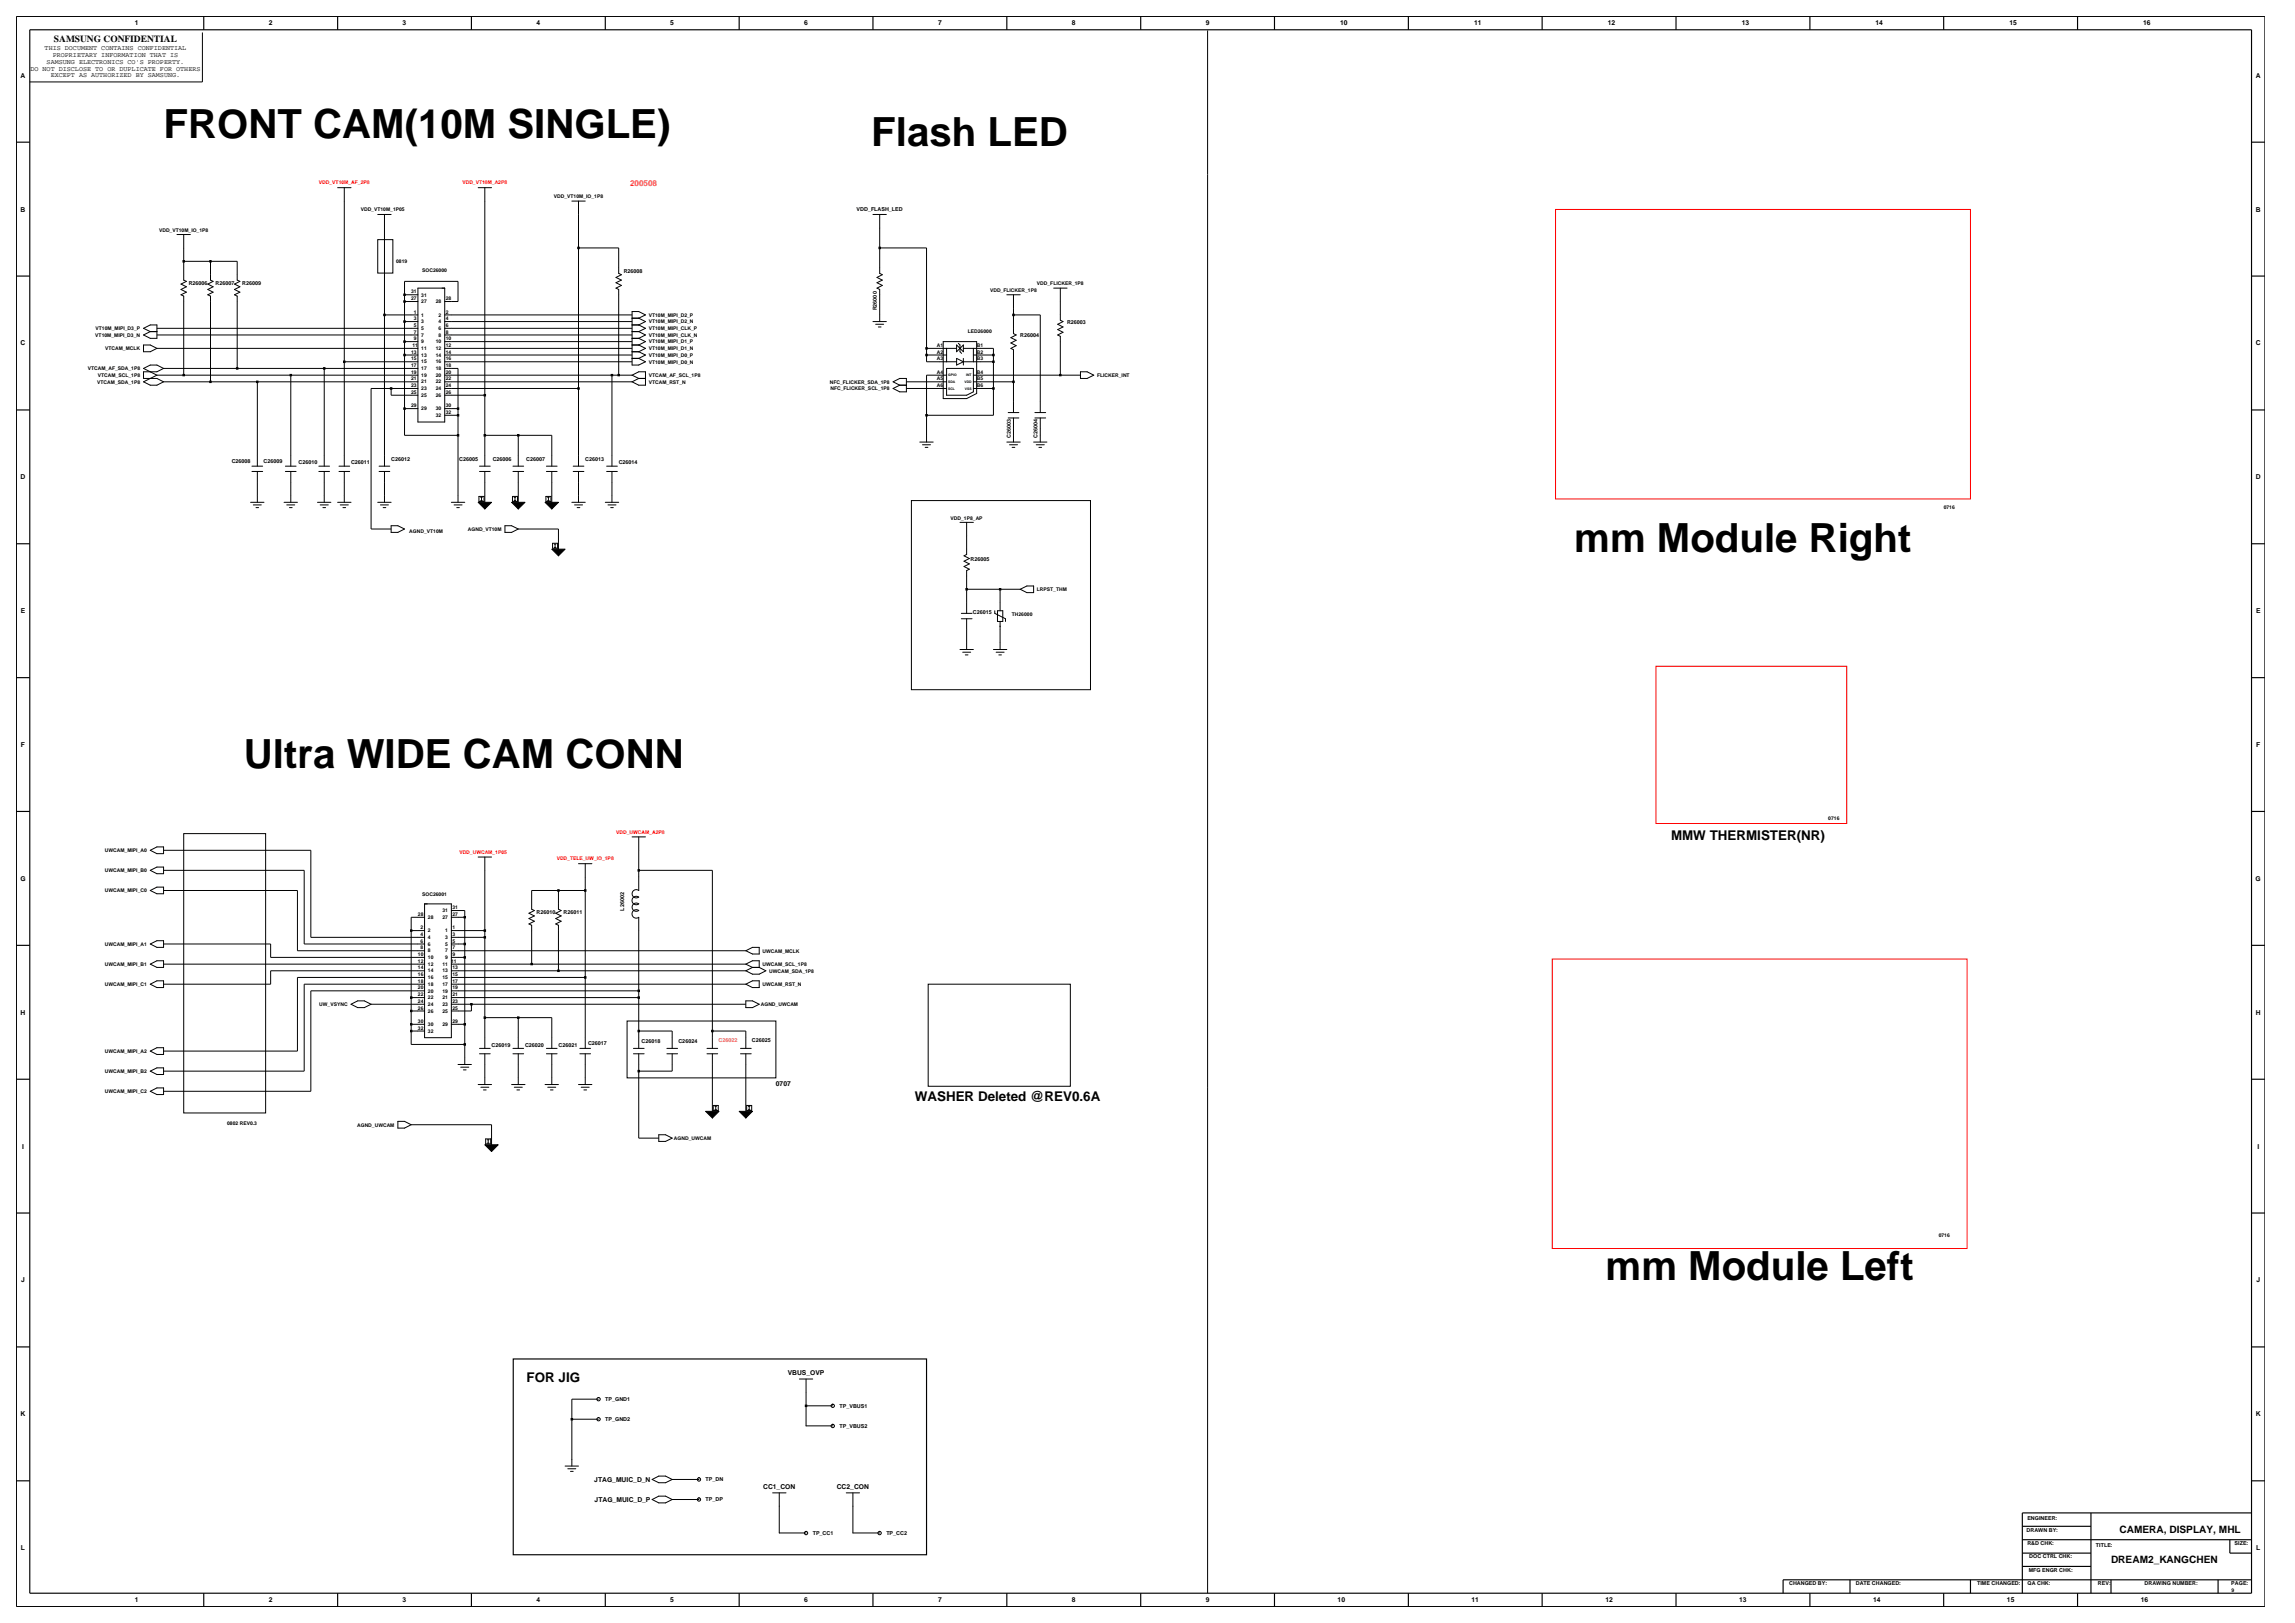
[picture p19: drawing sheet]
<svg xmlns="http://www.w3.org/2000/svg" width="420mm" height="297mm" viewBox="0 0 420 297" stroke-linecap="round" stroke-linejoin="round" font-family="sans-serif">
<defs><g id="words">
<g font-size="7.4">
<text x="29.9" y="25.2">FRONT CAM(10M SINGLE)</text>
<text x="159.5" y="26.7">Flash LED</text>
<text x="288.1" y="101">mm Module Right</text>
<text x="44.6" y="140.6">Ultra WIDE CAM CONN</text>
<text x="293.8" y="234.2">mm Module Left</text>
</g>
<g font-size="2.5">
<text x="305.8" y="153.8">MMW THERMISTER(NR)</text>
<text x="167.4" y="201.5">WASHER Deleted @REV0.6A</text>
<text x="96.4" y="253">FOR JIG</text>
</g>
<g font-size="1.9">
<text x="387.9" y="280.5">CAMERA, DISPLAY, MHL</text>
<text x="386.3" y="286">DREAM2_KANGCHEN</text>
</g>
<text font-size="1.7" x="9.9" y="7.7">SAMSUNG CONFIDENTIAL</text>
<text font-size="1.5" fill="#ff7f00" x="115.3" y="34">200508</text>
<g font-size="1.2">
<text x="24.7" y="4.7">1</text>
<text x="49.2" y="4.7">2</text>
<text x="73.7" y="4.7">3</text>
<text x="98.2" y="4.7">4</text>
<text x="122.7" y="4.7">5</text>
<text x="147.2" y="4.7">6</text>
<text x="171.7" y="4.7">7</text>
<text x="196.2" y="4.7">8</text>
<text x="220.7" y="4.7">9</text>
<text x="245.3" y="4.7">10</text>
<text x="269.8" y="4.7">11</text>
<text x="294.3" y="4.7">12</text>
<text x="318.7" y="4.7">13</text>
<text x="343.2" y="4.7">14</text>
<text x="367.7" y="4.7">15</text>
<text x="392.2" y="4.7">16</text>
<text x="8.2" y="9.2">THIS DOCUMENT CONTAINS CONFIDENTIAL</text>
<text x="8.5" y="11.7">SAMSUNG ELECTRONICS CO'S PROPERTY.</text>
<text x="9.6" y="10.5">PROPRIETARY INFORMATION THAT IS</text>
<text x="3.8" y="14.2">A</text>
<text x="5.6" y="12.9">DO NOT DISCLOSE TO OR DUPLICATE FOR OTHERS</text>
<text x="9.3" y="14.1">EXCEPT AS AUTHORIZED BY SAMSUNG.</text>
<text x="412.8" y="14.2">A</text>
<text x="3.8" y="38.7">B</text>
<text x="412.8" y="38.7">B</text>
<text x="3.8" y="63.2">C</text>
<text x="412.8" y="63.2">C</text>
<text x="3.8" y="87.7">D</text>
<text x="412.8" y="87.7">D</text>
<text x="3.8" y="112.2">E</text>
<text x="412.9" y="112.2">E</text>
<text x="3.8" y="136.7">F</text>
<text x="412.9" y="136.7">F</text>
<text x="3.7" y="161.2">G</text>
<text x="412.8" y="161.2">G</text>
<text x="3.8" y="185.7">H</text>
<text x="412.8" y="185.7">H</text>
<text x="142" y="198.8">0707</text>
<text x="4" y="210.2">I</text>
<text x="413.1" y="210.2">I</text>
<text x="3.9" y="234.7">J</text>
<text x="412.9" y="234.7">J</text>
<text x="144.2" y="251.6">VBUS_OVP</text>
<text x="3.8" y="259.2">K</text>
<text x="412.8" y="259.2">K</text>
<text x="108.8" y="271.2">JTAG_MUIC_D_N</text>
<text x="108.8" y="274.8">JTAG_MUIC_D_P</text>
<text x="139.7" y="272.4">CC1_CON</text>
<text x="153.1" y="272.4">CC2_CON</text>
<text x="3.8" y="283.7">L</text>
<text x="412.9" y="283.7">L</text>
<text x="24.7" y="293.2">1</text>
<text x="49.2" y="293.2">2</text>
<text x="73.7" y="293.2">3</text>
<text x="98.2" y="293.2">4</text>
<text x="122.7" y="293.2">5</text>
<text x="147.2" y="293.2">6</text>
<text x="171.7" y="293.2">7</text>
<text x="196.2" y="293.2">8</text>
<text x="220.7" y="293.2">9</text>
<text x="244.8" y="293.2">10</text>
<text x="269.3" y="293.2">11</text>
<text x="293.8" y="293.2">12</text>
<text x="318.3" y="293.2">13</text>
<text x="342.8" y="293.2">14</text>
<text x="367.3" y="293.2">15</text>
<text x="391.8" y="293.2">16</text>
</g>
<g font-size="1">
<text x="156.8" y="38.7">VDD_FLASH_LED</text>
<text x="34.5" y="52.1">R26006</text>
<text x="39.4" y="52.1">R26007</text>
<text x="44.3" y="52.1">R26009</text>
<text x="114.1" y="50">R26008</text>
<text x="160.5" y="56.8" transform="rotate(-90 160.5 56.8)">R26000</text>
<text x="195.3" y="59.3">R26003</text>
<text x="186.7" y="61.7">R26004</text>
<text x="185" y="80.1" transform="rotate(-90 185 80.1)">C26003</text>
<text x="189.9" y="80.1" transform="rotate(-90 189.9 80.1)">C26004</text>
<text x="42.4" y="84.7">C26008</text>
<text x="48.2" y="84.7">C26009</text>
<text x="54.6" y="84.9">C26010</text>
<text x="64.2" y="84.9">C26011</text>
<text x="71.6" y="84.4">C26012</text>
<text x="84" y="84.4">C26005</text>
<text x="90.2" y="84.4">C26006</text>
<text x="96.3" y="84.4">C26007</text>
<text x="107.1" y="84.4">C26013</text>
<text x="113.2" y="84.9">C26014</text>
<text x="177.6" y="102.7">R26005</text>
<text x="178" y="112.4">C26015</text>
<text x="98.2" y="167.2">R26010</text>
<text x="103.1" y="167.2">R26011</text>
<text x="114.2" y="166.6" transform="rotate(-90 114.2 166.6)">L26002</text>
<text x="90" y="191.5">C26019</text>
<text x="96.1" y="191.5">C26020</text>
<text x="102.2" y="191.5">C26021</text>
<text x="107.6" y="191.2">C26017</text>
<text x="117.4" y="190.9">C26018</text>
<text x="124.2" y="190.9">C26024</text>
<text x="137.6" y="190.6">C26025</text>
<text x="110.8" y="256.4">TP_GND1</text>
<text x="153.6" y="257.6">TP_VBUS1</text>
<text x="110.8" y="260.1">TP_GND2</text>
<text x="153.6" y="261.3">TP_VBUS2</text>
<text x="129.1" y="271.1">TP_DN</text>
<text x="129.1" y="274.7">TP_DP</text>
<text x="148.7" y="280.9">TP_CC1</text>
<text x="162.2" y="280.9">TP_CC2</text>
<text x="370.9" y="280.2">DRAWN BY:</text>
<text x="371" y="278.1">ENGINEER:</text>
<text x="371" y="282.7">R&amp;D CHK:</text>
<text x="371.3" y="287.6">MFG ENGR CHK:</text>
<text x="371.4" y="285.2">DOC CTRL CHK:</text>
<text x="383.6" y="283">TITLE:</text>
<text x="408.9" y="282.7">SIZE:</text>
<text x="327.4" y="290.1">CHANGED BY:</text>
<text x="339.6" y="290.1">DATE CHANGED:</text>
<text x="361.8" y="290.1">TIME CHANGED:</text>
<text x="371.1" y="290.1">QA CHK:</text>
<text x="383.9" y="290.1">REV:</text>
<text x="392.5" y="290.1">DRAWING NUMBER:</text>
<text x="408.3" y="290.1">PAGE:</text>
</g>
<text font-size="1" fill="#cc7f32" x="131.5" y="190.6">C26022</text>
<g font-size=".9" fill="#f00">
<text x="58.4" y="33.8">VDD_VT10M_AF_2P8</text>
<text x="84.6" y="33.8">VDD_VT10M_A2P8</text>
<text x="112.8" y="152.6">VDD_UWCAM_A2P8</text>
<text x="84.1" y="156.2">VDD_UWCAM_1P05</text>
<text x="101.9" y="157.5">VDD_TELE_UW_IO_1P8</text>
</g>
<g font-size=".9">
<text x="66" y="38.7">VDD_VT10M_1P05</text>
<text x="101.4" y="36.2">VDD_VT10M_IO_1P8</text>
<text x="29.1" y="42.5">VDD_VT10M_IO_1P8</text>
<text x="72.5" y="48.1">0819</text>
<text x="75.2" y="53.7">31</text>
<text x="77.3" y="49.7">SOC26000</text>
<text x="181.2" y="53.4">VDD_FLICKER_1P8</text>
<text x="189.8" y="52.1">VDD_FLICKER_1P8</text>
<text x="75.2" y="54.9">27</text>
<text x="75.7" y="59.8">5</text>
<text x="75.7" y="58.6">3</text>
<text x="75.7" y="57.4">1</text>
<text x="77.1" y="54.3">31</text>
<text x="77.1" y="55.5">27</text>
<text x="77.1" y="59.1">3</text>
<text x="77.1" y="57.9">1</text>
<text x="79.7" y="55.5">28</text>
<text x="80.3" y="59.1">4</text>
<text x="80.3" y="57.9">2</text>
<text x="81.6" y="54.9">28</text>
<text x="81.6" y="58.6">4</text>
<text x="81.6" y="59.8">6</text>
<text x="81.6" y="57.4">2</text>
<text x="118.7" y="59.2">VT10M_MIPI_D2_N</text>
<text x="118.7" y="58">VT10M_MIPI_D2_P</text>
<text x="17.4" y="61.6">VT10M_MIPI_D3_N</text>
<text x="17.5" y="60.4">VT10M_MIPI_D3_P</text>
<text x="19.2" y="64.1">VTCAM_MCLK</text>
<text x="75.2" y="64.7">13</text>
<text x="75.2" y="66">15</text>
<text x="75.5" y="63.5">11</text>
<text x="75.7" y="61">7</text>
<text x="75.7" y="62.3">9</text>
<text x="77.1" y="60.4">5</text>
<text x="77.1" y="61.6">7</text>
<text x="77.1" y="62.8">9</text>
<text x="77.1" y="64">11</text>
<text x="77.1" y="65.3">13</text>
<text x="79.7" y="62.8">10</text>
<text x="79.7" y="64">12</text>
<text x="79.7" y="65.3">14</text>
<text x="80.3" y="60.4">6</text>
<text x="80.3" y="61.6">8</text>
<text x="81.6" y="62.3">10</text>
<text x="81.6" y="63.5">12</text>
<text x="81.6" y="64.7">14</text>
<text x="81.6" y="66">16</text>
<text x="81.6" y="61">8</text>
<text x="118.7" y="65.3">VT10M_MIPI_D0_P</text>
<text x="118.7" y="61.6">VT10M_MIPI_CLK_N</text>
<text x="118.7" y="60.4">VT10M_MIPI_CLK_P</text>
<text x="118.7" y="64.1">VT10M_MIPI_D1_N</text>
<text x="118.7" y="62.8">VT10M_MIPI_D1_P</text>
<text x="171.4" y="63.5">A1</text>
<text x="171.4" y="64.7">A2</text>
<text x="171.4" y="65.9">A3</text>
<text x="177.1" y="61">LED26000</text>
<text x="178.8" y="63.5">B1</text>
<text x="178.8" y="64.7">B2</text>
<text x="178.8" y="65.9">B3</text>
<text x="16.1" y="67.7">VTCAM_AF_SDA_1P8</text>
<text x="17.8" y="70.2">VTCAM_SDA_1P8</text>
<text x="17.9" y="69">VTCAM_SCL_1P8</text>
<text x="75.2" y="70.9">23</text>
<text x="75.2" y="67.2">17</text>
<text x="75.2" y="68.4">19</text>
<text x="75.2" y="69.6">21</text>
<text x="77.1" y="71.4">23</text>
<text x="77.1" y="67.7">17</text>
<text x="77.1" y="69">19</text>
<text x="77.1" y="70.2">21</text>
<text x="77.1" y="66.5">15</text>
<text x="79.7" y="71.4">24</text>
<text x="79.7" y="67.7">18</text>
<text x="79.7" y="69">20</text>
<text x="79.7" y="70.2">22</text>
<text x="79.7" y="66.5">16</text>
<text x="81.6" y="70.9">24</text>
<text x="81.6" y="67.2">18</text>
<text x="81.6" y="68.4">20</text>
<text x="81.6" y="69.6">22</text>
<text x="118.7" y="69">VTCAM_AF_SCL_1P8</text>
<text x="118.7" y="70.2">VTCAM_RST_N</text>
<text x="118.7" y="66.5">VT10M_MIPI_D0_N</text>
<text x="151.9" y="70.2">NFC_FLICKER_SDA_1P8</text>
<text x="152" y="71.4">NFC_FLICKER_SCL_1P8</text>
<text x="171.4" y="69.6">A5</text>
<text x="171.4" y="70.8">A6</text>
<text x="171.4" y="68.4">A4</text>
<text x="178.8" y="68.4">B4</text>
<text x="178.8" y="69.6">B5</text>
<text x="178.8" y="70.8">B6</text>
<text x="200.8" y="69">FLICKER_INT</text>
<text x="75.2" y="72.1">25</text>
<text x="75.2" y="74.5">29</text>
<text x="77.1" y="72.6">25</text>
<text x="77.1" y="75.1">29</text>
<text x="79.7" y="75.1">30</text>
<text x="79.7" y="76.3">32</text>
<text x="79.7" y="72.6">26</text>
<text x="81.6" y="74.5">30</text>
<text x="81.6" y="75.7">32</text>
<text x="81.6" y="72.1">26</text>
<text x="174" y="95.2">VDD_1P8_AP</text>
<text x="355.7" y="93.1">0716</text>
<text x="74.9" y="97.4">AGND_VT10M</text>
<text x="85.6" y="97.1">AGND_VT10M</text>
<text x="185.2" y="112.7">TH26000</text>
<text x="189.8" y="108.2">LRPST_THM</text>
<text x="19.2" y="155.9">UWCAM_MIPI_A0</text>
<text x="334.6" y="150.1">0716</text>
<text x="19.2" y="159.6">UWCAM_MIPI_B0</text>
<text x="19.2" y="163.3">UWCAM_MIPI_C0</text>
<text x="76.5" y="167.6">28</text>
<text x="77.3" y="163.9">SOC26001</text>
<text x="81" y="166.9">31</text>
<text x="82.8" y="166.4">31</text>
<text x="82.8" y="167.6">27</text>
<text x="19.2" y="173.1">UWCAM_MIPI_A1</text>
<text x="77" y="173.7">8</text>
<text x="77" y="171.3">4</text>
<text x="77" y="172.5">6</text>
<text x="77" y="170">2</text>
<text x="78.3" y="171.8">4</text>
<text x="78.3" y="173.1">6</text>
<text x="78.3" y="168.2">28</text>
<text x="78.3" y="170.6">2</text>
<text x="81" y="168.2">27</text>
<text x="81.5" y="173.1">5</text>
<text x="81.5" y="171.8">3</text>
<text x="81.5" y="170.6">1</text>
<text x="82.8" y="171.3">3</text>
<text x="82.8" y="172.5">5</text>
<text x="82.8" y="173.7">7</text>
<text x="82.8" y="170">1</text>
<text x="19.2" y="176.8">UWCAM_MIPI_B1</text>
<text x="76.5" y="178.6">16</text>
<text x="76.5" y="179.8">18</text>
<text x="76.5" y="174.9">10</text>
<text x="76.5" y="176.2">12</text>
<text x="76.5" y="177.4">14</text>
<text x="78.3" y="174.3">8</text>
<text x="78.3" y="179.2">16</text>
<text x="78.3" y="175.5">10</text>
<text x="78.3" y="176.7">12</text>
<text x="78.3" y="177.9">14</text>
<text x="81" y="176.7">11</text>
<text x="81" y="177.9">13</text>
<text x="81" y="179.2">15</text>
<text x="81.5" y="175.5">9</text>
<text x="81.5" y="174.3">7</text>
<text x="82.6" y="176.2">11</text>
<text x="82.8" y="178.6">15</text>
<text x="82.8" y="179.8">17</text>
<text x="82.8" y="177.4">13</text>
<text x="82.8" y="174.9">9</text>
<text x="139.6" y="176.8">UWCAM_SCL_1P8</text>
<text x="139.6" y="174.3">UWCAM_MCLK</text>
<text x="140.8" y="178">UWCAM_SDA_1P8</text>
<text x="19.2" y="180.4">UWCAM_MIPI_C1</text>
<text x="58.4" y="184.1">UW_VSYNC</text>
<text x="76.5" y="182.3">22</text>
<text x="76.5" y="183.5">24</text>
<text x="76.5" y="184.7">26</text>
<text x="76.5" y="181.1">20</text>
<text x="78.3" y="184.1">24</text>
<text x="78.3" y="185.3">26</text>
<text x="78.3" y="180.4">18</text>
<text x="78.3" y="181.6">20</text>
<text x="78.3" y="182.8">22</text>
<text x="81" y="184.1">23</text>
<text x="81" y="185.3">25</text>
<text x="81" y="180.4">17</text>
<text x="81" y="181.6">19</text>
<text x="81" y="182.8">21</text>
<text x="82.8" y="183.5">23</text>
<text x="82.8" y="184.7">25</text>
<text x="82.8" y="181.1">19</text>
<text x="82.8" y="182.3">21</text>
<text x="139.2" y="184.1">AGND_UWCAM</text>
<text x="139.6" y="180.4">UWCAM_RST_N</text>
<text x="76.5" y="187.2">30</text>
<text x="76.5" y="188.4">32</text>
<text x="78.3" y="187.7">30</text>
<text x="78.3" y="189">32</text>
<text x="81" y="187.7">29</text>
<text x="82.8" y="187.2">29</text>
<text x="19.2" y="196.3">UWCAM_MIPI_B2</text>
<text x="19.2" y="192.7">UWCAM_MIPI_A2</text>
<text x="19.2" y="200">UWCAM_MIPI_C2</text>
<text x="41.6" y="205.8">0802 REV0.3</text>
<text x="65.4" y="206.1">AGND_UWCAM</text>
<text x="123.3" y="208.6">AGND_UWCAM</text>
<text x="354.8" y="226.3">0716</text>
<text x="408.4" y="291.2">9</text>
</g>
<g font-size=".6">
<text x="173.5" y="70.1">SDA</text>
<text x="173.5" y="71.3">SCL</text>
<text x="173.5" y="68.9">GPIO</text>
<text x="176.5" y="70.1">VDD</text>
<text x="176.6" y="71.3">VSS</text>
<text x="176.8" y="68.9">INT</text>
</g>
</g></defs>
<!-- layer: MFD Layer /idea/tmp/Extended-Print.sooung.chun.sheet6.1.mfd -->
<g fill="none" stroke="#000" stroke-width=".18">
<path d="M37 5.9v9.1h-31.5M221 5.6v285.9M61.8 34.3h2.4M63 34.3v51M69.1 39.2h2.5M70.4 39.2v46.1M87.5 34.3h2.5M88.7 34.3v51M104.7 36.8h2.4M105.9 36.8v48.5M159.8 39.2h2.4M161 39.2v10.8l.5 .3-1 .5 1 .5-1 .4 1 .5-1 .5 .5 .3v5.8"/>
<path d="M32.4 42.9h2.4M33.6 47.8h9.8v3.5l.5 .2-1 .5 1 .5-1 .5 1 .5-1 .4 .5 .3v13.2M33.6 42.9v8.4l.5 .2-1 .5 1 .5-1 .5 1 .5-1 .4 .5 .3v14.5M38.5 47.8v3.5l.5 .2-1 .5 1 .5-1 .5 1 .5-1 .4 .5 .3v15.7M69.1 43.9h2.8v6.1h-2.8zM70.4 57.6h6.1M74 55.2h2.5M74 53.9h2.5M74 58.8h2.5M76.5 52.7h4.9v24.5h-4.9zM81.4 55.2h2.4v-3.7h-9.8v28.2h9.8M81.4 57.6h34.3"/>
<path d="M81.4 58.8h34.3M105.9 45.4h7.3v4.6l.5 .3-1 .5 1 .5-1 .4 1 .5-1 .5 .5 .3v15.7M115.7 58.2h1.2M115.7 59.5h1.2M116.9 58.2l1.2-.6-1.2-.6h-1.2v9.8h1.2l1.2-.6-1.2-.6M116.9 58.2l1.2 .6-1.2 .7M116.9 59.5l1.2 .6-1.2 .6M159.8 58.8h2.4M160.2 59.3h1.5M160.7 59.8h.5M161 45.4h8.6v20.8h5.5M184.3 53.9h2.4"/>
<path d="M185.5 57.6h4.9v17.9M185.5 53.9v7.1l.5 .3-1 .5 1 .5-1 .5 1 .5-1 .4 .5 .3v11.5M192.8 52.7h2.5M194 52.7v5.9l.5 .2-.9 .5 .9 .5-.9 .5 .9 .5-.9 .5 .4 .2v7.2M26.3 63.1h1.2l1.2 .6-1.2 .7h-1.2zM26.3 60.1l1.2-.6h1.2v2.4h-1.2l-1.2-.6 1.2-.6zM27.5 60.7h1.2M28.7 60.1h47.8M28.7 61.3h47.8M28.7 63.7h47.8M28.7 68.7h47.8M28.7 68.7l-2.4 1.2 1.2 .6h1.2l1.2-.6"/>
<path d="M29.9 67.4l-1.2-.6h-1.2l-1.2 .6 2.4 1.3M29.9 67.4l-1.2 .6h-2.4v1.3h2.4l1.2 .6M29.9 67.4h46.6M29.9 69.9h46.6M47.1 69.9v15.4M53.2 68.7v16.6M59.3 67.4v17.9M63 66.2h13.5M71.6 71.1v1.2h4.9M74 62.5h2.5M74 65h2.5M74 74.8h2.5"/>
<path d="M76.5 71.1h-8.6v25.7h3.7M81.4 67.4h2.4v24.5M81.4 60.1h34.3M81.4 61.3h34.3M81.4 62.5h34.3M81.4 63.7h34.3M81.4 65h34.3M81.4 66.2h34.3M81.4 68.7h34.3M81.4 69.9h34.3M81.4 71.1h24.5M81.4 72.3h7.3"/>
<path d="M81.4 74.8h2.4M81.4 76h2.4M88.7 79.7h12.3v5.6M94.8 79.7v5.6M112 68.7v16.6M115.7 68.7l1.2-.7h1.2v2.5h-1.2l-1.2-.6M115.7 64.4h1.2M115.7 65.6h1.2M115.7 63.1h1.2M115.7 61.9h1.2M115.7 60.7h1.2M115.7 68.7l1.2 .6"/>
<path d="M116.9 64.4l1.2 .6-1.2 .6M116.9 69.3h1.2M116.9 69.3l-1.2 .6M116.9 61.9l1.2 .6-1.2 .6M116.9 60.7l1.2 .6-1.2 .6M116.9 63.1l1.2 .6-1.2 .7M163.4 69.9l1.3-.6h1.2v2.4h-1.2l-1.3-.6 1.3-.6zM164.7 70.5h1.2M165.9 69.9h7.3M165.9 71.1h7.3M169.6 63.7h5.5M169.6 65h3.6"/>
<path d="M172.6 62.5h6.1v9.5l-1.8 .9h-4.3zM173.2 67.4h4.9v4.3l-1.2 .6h-3.7zM173.2 68.7h-3.6v12.2M173.2 63.7v2.5M175.1 63.1v1.3l1.2-1.3v1.3zM175.1 65.6l1.2 .6-1.2 .6zM175.4 62.8l.3 .3v1.3l.3 .3M176.3 63.7h5.5v12.3h-12.2M176.3 66.2h5.5M176.3 65.6v1.2M178.1 65h3.7M178.1 68.7h19.6"/>
<path d="M178.1 69.9h7.4M178.1 71.1h3.7M178.1 63.7v2.5M184.5 76.5h2M184.5 75.5h2M185.5 76.5v4.4M189.4 76.5h2M189.4 75.5h2M190.4 76.5v4.4M197.7 68h1.2l1.3 .7-1.3 .6h-1.2zM45.9 91.9h2.4M46.1 86.3h2"/>
<path d="M46.1 85.3h2M46.4 92.4h1.4M46.8 92.9h.5M47.1 86.3v5.6M52 91.9h2.4M52.2 86.3h2M52.2 85.3h2M52.5 92.4h1.4M53 92.9h.5M53.2 86.3v5.6M58.1 91.9h2.5M58.3 86.3h2"/>
<path d="M58.3 85.3h2M58.6 92.4h1.5M59.1 92.9h.5M59.3 86.3v5.6M61.8 91.9h2.4M62 86.3h2M62 85.3h2M62.3 92.4h1.4M62.8 92.9h.5M63 86.3v5.6M69.1 91.9h2.5M69.4 86.3h1.9"/>
<path d="M69.4 85.3h1.9M69.6 92.4h1.5M70.1 92.9h.5M70.4 86.3v5.6M71.6 96.2h1.2l1.2 .6-1.2 .6h-1.2zM82.6 91.9h2.5M83.1 92.4h1.5M83.6 92.9h.5M87.6 90.8h1v1h-1zM87.8 86.3h1.9M87.8 85.3h1.9M88 91h.3"/>
<path d="M88 91.6h.3M88.1 91v.6M88.7 86.3v5.6M92.4 96.2h1.2l1.2 .6-1.2 .6h-1.2zM93.8 90.8h.9v1h-.9zM93.9 86.3h1.9M93.9 85.3h1.9M94.1 91h.3M94.1 91.6h.3M94.2 91v.6M94.8 86.3v5.6M94.8 96.8h7.4v3.7"/>
<path d="M99.9 90.8h.9v1h-.9zM100 86.3h2M100 85.3h2M100.2 91h.3M100.2 91.6h.3M100.4 91v.6M101 86.3v5.6M101.1 99.4h.9v.9h-.9zM101.4 99.6h.3M101.6 99.6v.6M104.7 91.9h2.4M104.9 86.3h2"/>
<path d="M104.9 85.3h2M105.1 92.4h1.5M105.6 92.9h.5M105.9 86.3v5.6M110.8 91.9h2.4M111 86.3h2M111 85.3h2M111.3 92.4h1.4M111.8 92.9h.4M112 86.3v5.6M166.8 91.6h32.8v34.6h-32.8zM168.3 80.9h2.5"/>
<path d="M168.8 81.4h1.5M169.3 81.9h.5M175.7 95.6h2.4M176.9 95.6v5.9l-.5 .2 1 .5-1 .5 1 .5-1 .5 1 .5-.5 .2v7.8M184.3 80.9h2.4M184.7 81.4h1.5M185.2 81.9h.5M189.2 80.9h2.4M189.6 81.4h1.5M190.1 81.9h.5M101.4 100.2h.3M175.7 118.9h2.4"/>
<path d="M175.9 112.2h2M175.9 113.2h2M176.2 119.3h1.4M176.7 119.8h.4M176.9 113.2v5.7M176.9 107.8h9.8M181.8 118.9h2.5M182.1 111.8v.4l1.9 1v.5M182.3 119.3h1.5M182.5 111.8h1v1.9h-1zM182.8 119.8h.5M183 107.8v4"/>
<path d="M183 113.7v5.2M186.7 107.8l1.2-.6h1.3v1.2h-1.3zM27.5 155.6l1.2-.6h1.2v1.2h-1.2zM27.5 159.3l1.2-.6h1.2v1.2h-1.2zM29.9 159.3h25.8v13.4h22M29.9 155.6h27v15.9h20.8M33.6 152.5h15v51.2h-15zM87.5 156.8h2.5M88.7 156.8v35M105.9 158h2.4M107.1 158v33.8M115.7 153.1h2.4"/>
<path d="M116.9 153.1v9.8a.76 .76 0 0 0-1 .1 .76 .76 0 0 0 0 1.1 .76 .76 0 0 0 1 .1 .77 .77 0 0 0-1 .1 .77 .77 0 0 0 0 1 .77 .77 0 0 0 1 .1 .76 .76 0 0 0-1 .1 .76 .76 0 0 0 0 1 .76 .76 0 0 0 1 .1 .77 .77 0 0 0-1 .1 .77 .77 0 0 0 0 1.1 .77 .77 0 0 0 1 .1v23.9M116.9 159.3h13.5v32.5M27.5 162.9l1.2-.6h1.2v1.2h-1.2zM27.5 172.7l1.2-.6h1.2v1.3h-1.2zM27.5 176.4l1.2-.6h1.2v1.2h-1.2zM29.9 172.7h19.6v2.5h28.2M29.9 162.9h24.5v11.1h23.3M29.9 176.4h47.8M75.2 170.3h2.5M77.7 177.6h-28.2v2.5h-19.6M77.7 178.9h-23.3v13.4h-24.5M77.7 167.9h-2.5v23.2h9.9"/>
<path d="M77.7 165.4h4.9v24.5h-4.9zM82.6 172.7h2.5M82.6 174h53.9M82.6 175.2h2.5M82.6 176.4h53.9M82.6 177.6h53.9M82.6 178.9h24.5M82.6 167.9h2.5M82.6 166.6h2.5v28.2M82.6 170.3h6.1M82.6 171.5h6.1M102.2 162.9v3.5l.5 .2-1 .5 1 .5-1 .5 1 .5-1 .5 .5 .2v8.3"/>
<path d="M107.1 162.9h-9.8v3.5l.5 .2-1 .5 1 .5-1 .5 1 .5-1 .5 .5 .2v7.1M136.5 176.4l1.2-.6h1.2v1.2M136.5 174l1.2-.6h1.2v1.2h-1.2zM136.5 176.4l1.2 .6M137.7 177h1.2M137.7 177l-1.2 .6M138.9 177l1.3 .6-1.3 .7h-1.2l-1.2-.7M27.5 180.1l1.2-.6h1.2v1.2h-1.2zM27.5 192.3l1.2-.6h1.2v1.3h-1.2zM27.5 196l1.2-.6h1.2v1.2h-1.2zM27.5 199.7l1.2-.6h1.2v1.2h-1.2zM64.2 183.8l1.3-.7h1.2l1.2 .7-1.2 .6h-1.2z"/>
<path d="M67.9 183.8h9.8M75.2 182.5h2.5M75.2 185h2.5M75.2 187.4h2.5M75.2 188.7h2.5M77.7 180.1h-22v15.9h-25.8M77.7 181.3h-20.8v18.4h-27M82.6 180.1h53.9M82.6 181.3h34.3M82.6 182.5h34.3M82.6 183.8h53.9M82.6 187.4h2.5"/>
<path d="M83.8 194.8h2.5M84.3 195.3h1.5M84.8 195.8h.5M86.3 183.8v1.2h-3.7M87.5 198.5h2.5M87.8 192.8h1.9M87.8 191.8h1.9M88 198.9h1.5M88.5 199.4h.5M88.7 192.8v5.7M88.7 186.2h12.3v5.6M93.6 198.5h2.5"/>
<path d="M93.9 192.8h1.9M93.9 191.8h1.9M94.1 198.9h1.5M94.6 199.4h.5M94.8 186.2v5.6M94.8 192.8v5.7M99.7 198.5h2.5M100 192.8h2M100 191.8h2M100.2 198.9h1.5M100.7 199.4h.5M101 192.8v5.7"/>
<path d="M105.9 198.5h2.4M106.1 192.8h2M106.1 191.8h2M106.4 198.9h1.4M106.9 199.4h.5M107.1 192.8v5.7M114.8 186.8h27.2v10.4h-27.2zM115.9 192.8h2M115.9 191.8h2M116.9 188.7h6.1v3.1M116.9 192.8v15.5h3.7M122 192.8h2"/>
<path d="M122 191.8h2M123 192.8v3.2h-6.1M129.4 192.8h1.9M129.4 191.8h1.9M130.4 188.7h6.1v3.1M130.4 192.8v10.6M135.5 192.8h2M135.5 191.8h2M136.5 183.1h1.2l1.2 .7-1.2 .6h-1.2zM136.5 192.8v10.6M136.5 180.1l1.2-.6h1.2v1.2h-1.2zM169.9 180.1h26v18.7h-26z"/>
<path d="M72.8 205.2h1.2l1.2 .6-1.2 .6h-1.2zM75.2 205.8h14.8v3.7M88.9 208.4h.9v.9h-.9zM89.2 208.6h.3M89.2 209.2h.3M89.3 208.6v.6M120.6 207.6h1.2l1.2 .7-1.2 .6h-1.2zM130.5 202.3h.9v.9h-.9zM130.8 202.4h.3M130.8 203.1h.3M131 202.4v.7M136.6 202.3h1v.9h-1z"/>
<path d="M136.9 202.4h.3M136.9 203.1h.3M137.1 202.4v.7M104.7 259.7h4.9M109.6 256h-4.9v12.3M146.3 252.3h2.4M147.5 252.3v8.6h4.9M147.5 257.2h4.9M103.4 268.3h2.5M103.9 268.8h1.5M104.4 269.2h.5M119.3 274.4l1.3-.6h1.2l1.2 .6-1.2 .6h-1.2z"/>
<path d="M119.3 270.7l1.3-.6h1.2l1.2 .6-1.2 .6h-1.2zM123 274.4h4.9M123 270.7h4.9M141.4 273.2h2.4M142.6 273.2v7.3h4.9M154.9 273.2h2.4M156.1 273.2v7.3h4.9"/>
<circle cx="109.5" cy="259.7" r=".3"/>
<circle cx="109.5" cy="256" r=".31"/>
<circle cx="152.4" cy="257.3" r=".3"/>
<circle cx="127.9" cy="270.7" r=".3"/>
<circle cx="127.9" cy="274.4" r=".3"/>
<circle cx="152.4" cy="260.9" r=".31"/>
<circle cx="147.5" cy="280.5" r=".3"/>
<circle cx="161" cy="280.5" r=".31"/>
</g>
<g fill="#000" stroke="#000" stroke-width=".18">
<path d="M87.5 91.9h2.5l-1.3 1.2z" fill-rule="evenodd"/>
<path d="M93.6 91.9h2.5l-1.3 1.2z" fill-rule="evenodd"/>
<path d="M99.7 91.9h2.5l-1.2 1.2z" fill-rule="evenodd"/>
<path d="M101 100.5h2.4l-1.2 1.2z" fill-rule="evenodd"/>
<path d="M88.7 209.5h2.5l-1.2 1.2z" fill-rule="evenodd"/>
<path d="M129.1 203.4h2.5l-1.2 1.2z" fill-rule="evenodd"/>
<path d="M135.3 203.4h2.4l-1.2 1.2z" fill-rule="evenodd"/>
</g>
<g fill="#000" stroke="#000" stroke-width=".21">
<path d="M33.5 47.7h.2v.2h-.2z" fill-rule="evenodd"/>
<path d="M38.4 47.7h.2v.2h-.2z" fill-rule="evenodd"/>
<path d="M70.2 57.5h.3v.2h-.3z" fill-rule="evenodd"/>
<path d="M73.9 58.7h.3v.3h-.3z" fill-rule="evenodd"/>
<path d="M73.9 55.1h.3v.2h-.3z" fill-rule="evenodd"/>
<path d="M73.9 53.8h.3v.3h-.3z" fill-rule="evenodd"/>
<path d="M105.7 45.2h.3v.3h-.3z" fill-rule="evenodd"/>
<path d="M160.9 45.2h.2v.3h-.2z" fill-rule="evenodd"/>
<path d="M185.3 57.5h.3v.2h-.3z" fill-rule="evenodd"/>
<path d="M33.5 68.5h.2v.3h-.2z" fill-rule="evenodd"/>
<path d="M38.4 69.7h.2v.3h-.2z" fill-rule="evenodd"/>
<path d="M43.3 67.3h.2v.2h-.2z" fill-rule="evenodd"/>
<path d="M47 69.7h.2v.3h-.2z" fill-rule="evenodd"/>
<path d="M53.1 68.5h.2v.3h-.2z" fill-rule="evenodd"/>
<path d="M59.2 67.3h.3v.2h-.3z" fill-rule="evenodd"/>
<path d="M62.9 66.1h.2v.2h-.2z" fill-rule="evenodd"/>
<path d="M71.5 71h.2v.2h-.2z" fill-rule="evenodd"/>
<path d="M73.9 74.6h.3v.3h-.3z" fill-rule="evenodd"/>
<path d="M73.9 64.8h.3v.3h-.3z" fill-rule="evenodd"/>
<path d="M73.9 62.4h.3v.2h-.3z" fill-rule="evenodd"/>
<path d="M83.7 79.5h.2v.3h-.2z" fill-rule="evenodd"/>
<path d="M83.7 75.9h.2v.2h-.2z" fill-rule="evenodd"/>
<path d="M83.7 74.6h.2v.3h-.2z" fill-rule="evenodd"/>
<path d="M88.6 79.5h.2v.3h-.2z" fill-rule="evenodd"/>
<path d="M88.6 72.2h.2v.2h-.2z" fill-rule="evenodd"/>
<path d="M94.7 79.5h.3v.3h-.3z" fill-rule="evenodd"/>
<path d="M105.7 71h.3v.2h-.3z" fill-rule="evenodd"/>
<path d="M111.9 68.5h.2v.3h-.2z" fill-rule="evenodd"/>
<path d="M113.1 68.5h.2v.3h-.2z" fill-rule="evenodd"/>
<path d="M169.4 75.9h.3v.2h-.3z" fill-rule="evenodd"/>
<path d="M169.4 64.8h.3v.3h-.3z" fill-rule="evenodd"/>
<path d="M169.4 63.6h.3v.3h-.3z" fill-rule="evenodd"/>
<path d="M181.7 71h.2v.2h-.2z" fill-rule="evenodd"/>
<path d="M181.7 66.1h.2v.2h-.2z" fill-rule="evenodd"/>
<path d="M181.7 64.8h.2v.3h-.2z" fill-rule="evenodd"/>
<path d="M185.3 69.7h.3v.3h-.3z" fill-rule="evenodd"/>
<path d="M193.9 68.5h.3v.3h-.3z" fill-rule="evenodd"/>
<path d="M176.8 107.7h.2v.2h-.2z" fill-rule="evenodd"/>
<path d="M182.9 107.7h.2v.2h-.2z" fill-rule="evenodd"/>
<path d="M116.8 159.2h.2v.2h-.2z" fill-rule="evenodd"/>
<path d="M75.1 170.2h.3v.2h-.3z" fill-rule="evenodd"/>
<path d="M84.9 175.1h.3v.2h-.3z" fill-rule="evenodd"/>
<path d="M84.9 172.6h.3v.3h-.3z" fill-rule="evenodd"/>
<path d="M84.9 167.7h.3v.3h-.3z" fill-rule="evenodd"/>
<path d="M88.6 171.4h.2v.2h-.2z" fill-rule="evenodd"/>
<path d="M88.6 170.2h.2v.2h-.2z" fill-rule="evenodd"/>
<path d="M97.2 176.3h.2v.2h-.2z" fill-rule="evenodd"/>
<path d="M102.1 177.5h.2v.3h-.2z" fill-rule="evenodd"/>
<path d="M102.1 162.8h.2v.3h-.2z" fill-rule="evenodd"/>
<path d="M107 178.7h.2v.3h-.2z" fill-rule="evenodd"/>
<path d="M107 162.8h.2v.3h-.2z" fill-rule="evenodd"/>
<path d="M75.1 188.5h.3v.3h-.3z" fill-rule="evenodd"/>
<path d="M75.1 187.3h.3v.3h-.3z" fill-rule="evenodd"/>
<path d="M75.1 184.9h.3v.2h-.3z" fill-rule="evenodd"/>
<path d="M75.1 182.4h.3v.3h-.3z" fill-rule="evenodd"/>
<path d="M84.9 191h.3v.2h-.3z" fill-rule="evenodd"/>
<path d="M84.9 187.3h.3v.3h-.3z" fill-rule="evenodd"/>
<path d="M86.1 183.6h.3v.3h-.3z" fill-rule="evenodd"/>
<path d="M88.6 186.1h.2v.2h-.2z" fill-rule="evenodd"/>
<path d="M94.7 186.1h.3v.2h-.3z" fill-rule="evenodd"/>
<path d="M116.8 195.9h.2v.2h-.2z" fill-rule="evenodd"/>
<path d="M116.8 188.5h.2v.3h-.2z" fill-rule="evenodd"/>
<path d="M116.8 182.4h.2v.3h-.2z" fill-rule="evenodd"/>
<path d="M116.8 181.2h.2v.2h-.2z" fill-rule="evenodd"/>
<path d="M130.2 188.5h.3v.3h-.3z" fill-rule="evenodd"/>
<path d="M104.5 259.6h.3v.2h-.3z" fill-rule="evenodd"/>
<path d="M147.4 257.1h.2v.3h-.2z" fill-rule="evenodd"/>
</g>
<g fill="none" stroke="#000" stroke-width=".21">
<path d="M3 3h411.5v291h-411.5zM5.5 5.5h406.5v286h-406.5zM37.3 3v2.5M61.8 3v2.5M86.3 3v2.5M110.8 3v2.5M135.3 3v2.5M159.8 3v2.5M184.3 3v2.5M208.8 3v2.5M233.2 3v2.5M257.7 3v2.5"/>
<path d="M282.2 3v2.5M306.7 3v2.5M331.2 3v2.5M355.7 3v2.5M380.2 3v2.5M3 26h2.5M412 26h2.5M3 50.5h2.5M412 50.5h2.5M3 75h2.5M412 75h2.5M3 99.5h2.5"/>
<path d="M412 99.5h2.5M3 124h2.5M412 124h2.5M3 148.5h2.5M412 148.5h2.5M3 173h2.5M412 173h2.5M3 197.5h2.5M412 197.5h2.5M3 222h2.5M412 222h2.5M3 246.5h2.5"/>
<path d="M93.9 248.7h75.7v35.8h-75.7zM412 246.5h2.5M3 271h2.5M370.1 279.3h12.6M382.7 276.8v14.7M412 271h2.5M412 276.8h-41.9v14.7M37.3 291.5v2.5M61.8 291.5v2.5M86.3 291.5v2.5M110.8 291.5v2.5M135.3 291.5v2.5"/>
<path d="M159.8 291.5v2.5M184.3 291.5v2.5M208.8 291.5v2.5M233.2 291.5v2.5M257.7 291.5v2.5M282.2 291.5v2.5M306.7 291.5v2.5M331.2 291.5v2.5M338.6 289.1v2.4M355.7 291.5v2.5M360.6 289.1v2.4M370.1 281.7h41.9"/>
<path d="M370.1 284.2h12.6M370.1 286.6h12.6M380.2 291.5v2.5M386.3 289.1v2.4M405.9 289.1v2.4M408.1 281.7v2.5h3.9M412 289.1h-85.7v2.4"/>
</g>
<path d="M284.7 38.3h75.9v53h-75.9zM303.1 121.9h34.9v28.8h-34.9zM284.1 175.5h75.9v53h-75.9z" fill="none" stroke="#f00" stroke-width=".18"/>
<use href="#words"/>
</svg>
